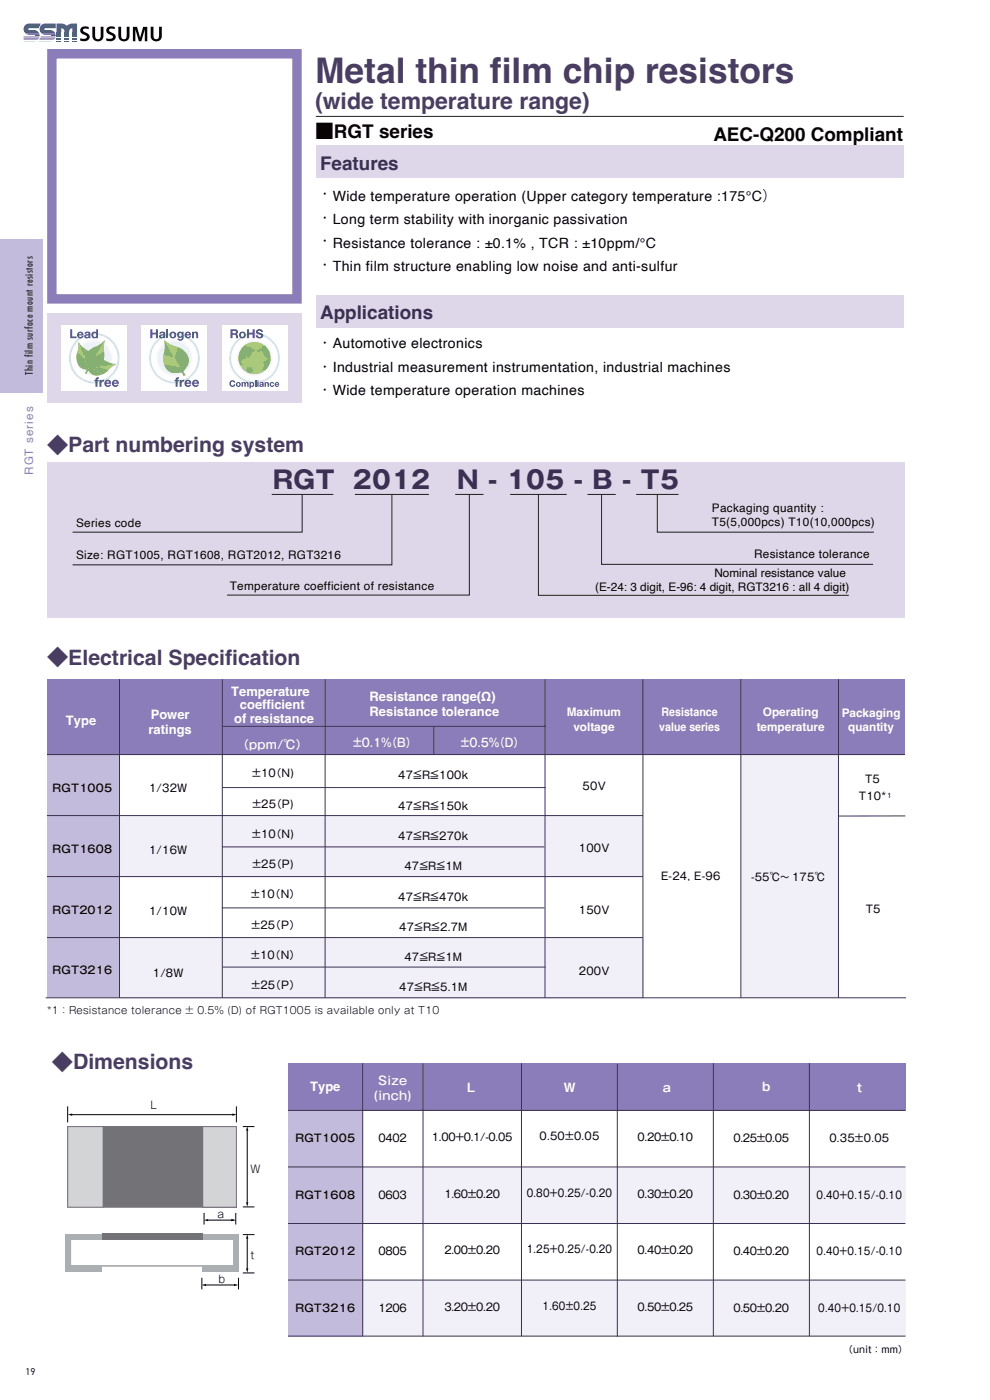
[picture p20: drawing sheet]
<svg xmlns="http://www.w3.org/2000/svg" width="210mm" height="297mm" viewBox="0 0 210 297" stroke-linecap="round" stroke-linejoin="round" font-family="sans-serif">
<defs><g id="words">
<text font-size="7.5" fill="#4a3d62" x="66.8" y="17.5">Metal thin film chip resistors</text>
<g font-size="5.3" fill="#3c3052">
<text x="57.9" y="103.8">RGT</text>
<text x="74.9" y="103.8">2012</text>
<text x="97" y="103.8">N - 105 - B - T5</text>
</g>
<text font-size="4.9" fill="#4a3d62" x="66.8" y="23">(wide temperature range)</text>
<g font-size="4.5" fill="#4a3d62">
<text x="10" y="96">◆Part numbering system</text>
<text x="10" y="141.2">◆Electrical Specification</text>
<text x="11" y="226.9">◆Dimensions</text>
</g>
<g font-size="4" fill="#080302">
<text x="66.8" y="29.3">■RGT series</text>
<text x="151.3" y="29.8">AEC-Q200 Compliant</text>
</g>
<g font-size="4" fill="#3c3052">
<text x="67.9" y="36.1">Features</text>
<text x="67.9" y="67.7">Applications</text>
</g>
<g font-size="3" fill="#080302">
<text x="67.6" y="42.2">・Wide temperature operation (Upper category temperature :175°C）</text>
<text x="67.6" y="47.2">・Long term stability with inorganic passivation</text>
<text x="67.6" y="52.2">・Resistance tolerance : ±0.1% , TCR : ±10ppm/°C</text>
<text x="67.6" y="57.2">・Thin film structure enabling low noise and anti-sulfur</text>
<text x="67.6" y="73.9">・Automotive electronics</text>
<text x="67.6" y="78.9">・Industrial measurement instrumentation, industrial machines</text>
<text x="67.6" y="83.9">・Wide temperature operation machines</text>
</g>
<g font-size="2.8" fill="#fff">
<text x="49" y="147.6">Temperature</text>
<text x="78.4" y="148.7">Resistance range(Ω)</text>
<text x="14" y="153.9">Type</text>
<text x="31.5" y="155.6">ratings</text>
<text x="32" y="152.5">Power</text>
<text x="49.7" y="153.3">of resistance</text>
<text x="50.9" y="150.5">coefficient</text>
<text x="78.4" y="151.9">Resistance tolerance</text>
<text x="65.8" y="231.5">Type</text>
</g>
<text font-size="2.5" fill="#8c7ebb" x="7" y="100.7" transform="rotate(-90 7 100.7)">RGT series</text>
<g font-size="2.5" fill="#080302">
<text x="16.1" y="111.8">Series code</text>
<text x="151" y="108.6">Packaging quantity :</text>
<text x="151" y="111.6">T5(5,000pcs) T10(10,000pcs)</text>
<text x="16.1" y="118.6">Size: RGT1005, RGT1608, RGT2012, RGT3216</text>
<text x="159.9" y="118.4">Resistance tolerance</text>
<text x="48.7" y="125.2">Temperature coefficient of resistance</text>
<text x="126.2" y="125.4">(E-24: 3 digit, E-96: 4 digit, RGT3216 : all 4 digit)</text>
<text x="151.5" y="122.4">Nominal resistance value</text>
</g>
<g font-size="2.5" fill="#fff">
<text x="120.2" y="152">Maximum</text>
<text x="121.6" y="155">voltage</text>
<text x="139.8" y="155">value series</text>
<text x="140.3" y="152">Resistance</text>
<text x="160.5" y="155">temperature</text>
<text x="161.8" y="152">Operating</text>
<text x="178.5" y="152.1">Packaging</text>
<text x="179.9" y="155.1">quantity</text>
<text x="50.3" y="158.8">（ppm/℃）</text>
<text x="74.7" y="158.5">±0.1%（B）</text>
<text x="97.6" y="158.5">±0.5%（D）</text>
<text x="79.3" y="233.4">(inch)</text>
<text x="80.2" y="230.2">Size</text>
<text x="99.1" y="231.6">L</text>
<text x="119.6" y="231.6">W</text>
<text x="140.6" y="231.6">a</text>
<text x="161.3" y="231.4">ｂ</text>
<text x="181.8" y="231.6">t</text>
</g>
<g font-size="2.3" fill="#080302">
<text x="53.3" y="164.9">±10</text>
<text x="57.4" y="164.9">（N)</text>
<text x="84.5" y="165.4">47≦R≦100k</text>
<text x="123.6" y="167.7">50V</text>
<text x="183.5" y="166.2">T5</text>
<text x="11.2" y="168">RGT1005</text>
<text x="31.6" y="168.1">1/32W</text>
<text x="53.3" y="171.3">±25</text>
<text x="57.5" y="171.3">（P)</text>
<text x="84.5" y="171.8">47≦R≦150k</text>
<text x="182.2" y="169.7">T10*</text>
<text x="53.3" y="177.7">±10</text>
<text x="57.4" y="177.7">（N)</text>
<text x="84.5" y="178.2">47≦R≦270k</text>
<text x="11.2" y="180.9">RGT1608</text>
<text x="31.6" y="181.2">1/16W</text>
<text x="53.3" y="184.2">±25</text>
<text x="57.5" y="184.2">（P)</text>
<text x="85.8" y="184.6">47≦R≦1M</text>
<text x="122.8" y="180.7">100V</text>
<text x="53.1" y="190.6">±10</text>
<text x="57.2" y="190.6">（N）</text>
<text x="84.5" y="191">47≦R≦470k</text>
<text x="140.2" y="186.7">E-24, E-96</text>
<text x="159.3" y="186.8">-55℃～ 175℃</text>
<text x="11.2" y="193.8">RGT2012</text>
<text x="31.6" y="194.2">1/10W</text>
<text x="53.1" y="197">±25</text>
<text x="57.3" y="197">（P）</text>
<text x="84.7" y="197.5">47≦R≦2.7M</text>
<text x="122.8" y="193.8">150V</text>
<text x="183.6" y="193.8">T5</text>
<text x="53.1" y="203.4">±10</text>
<text x="57.2" y="203.4">（N）</text>
<text x="85.8" y="203.9">47≦R≦1M</text>
<text x="11.2" y="206.7">RGT3216</text>
<text x="32.4" y="207.3">1/8W</text>
<text x="53.1" y="209.8">±25</text>
<text x="57.3" y="209.8">（P）</text>
<text x="122.8" y="206.8">200V</text>
<text x="84.7" y="210.3">47≦R≦5.1M</text>
<text x="31.9" y="235.2">L</text>
<text x="62.7" y="242.3">RGT1005</text>
<text x="80.3" y="242.3">0402</text>
<text x="91.6" y="242.1">1.00+0.1/-0.05</text>
<text x="114.5" y="241.9">0.50±0.05</text>
<text x="135.2" y="242.1">0.20±0.10</text>
<text x="155.6" y="242.3">0.25±0.05</text>
<text x="175.9" y="242.3">0.35±0.05</text>
<text x="53.1" y="248.8">W</text>
<text x="62.7" y="254.3">RGT1608</text>
<text x="80.3" y="254.3">0603</text>
<text x="94.3" y="254.1">1.60±0.20</text>
<text x="111.8" y="253.9">0.80+0.25/-0.20</text>
<text x="135.2" y="254.1">0.30±0.20</text>
<text x="155.6" y="254.3">0.30±0.20</text>
<text x="173.2" y="254.3">0.40+0.15/-0.10</text>
<text x="46.1" y="258.4">a</text>
<text x="53.1" y="267.2">t</text>
<text x="62.7" y="266.3">RGT2012</text>
<text x="80.3" y="266.3">0805</text>
<text x="94.3" y="266.1">2.00±0.20</text>
<text x="111.8" y="265.9">1.25+0.25/-0.20</text>
<text x="135.2" y="266.1">0.40±0.20</text>
<text x="155.6" y="266.3">0.40±0.20</text>
<text x="173.2" y="266.3">0.40+0.15/-0.10</text>
<text x="46.4" y="272.1">b</text>
<text x="62.7" y="278.3">RGT3216</text>
<text x="80.3" y="278.3">1206</text>
<text x="94.3" y="278.1">3.20±0.20</text>
<text x="115.1" y="277.9">1.60±0.25</text>
<text x="135.2" y="278.1">0.50±0.25</text>
<text x="155.6" y="278.3">0.50±0.20</text>
<text x="173.6" y="278.3">0.40+0.15/0.10</text>
</g>
<g font-size="2.1" fill="#231f20">
<text x="7" y="79.6" transform="rotate(-90 7 79.6)">Thin film surface mount resistors</text>
<text x="5.4" y="291.7">19</text>
</g>
<text font-size="2.1" fill="#080302" x="10" y="215.1">*1：Resistance tolerance ± 0.5% (D) of RGT1005 is available only at T10</text>
<text font-size="2" fill="#080302" x="178.9" y="287">（unit：mm）</text>
<text font-size="1.4" fill="#080302" x="188.2" y="169.2">1</text>
</g></defs>
<g fill="#f1eff7">
<path d="M61.1 277.5h131v6h-131z"/>
<path d="M61.1 271.5h131v6h-131z"/>
</g>
<g fill="#ded7ea">
<path d="M67 30.7h124.7v7h-124.7z"/>
<path d="M67 62.6h124.7v7h-124.7z"/>
<path d="M10 98h182v33h-182z"/>
</g>
<path d="M11 11.4h52v52h-52z" fill="#fff"/>
<path d="M11 11.4h52v52h-52z" fill="none" stroke="#8b7dba" stroke-width="2" stroke-linecap="butt"/>
<path d="M10 66.5h54v19h-54z" fill="#ded7ea"/>
<path d="M14.5 238.9h35.6v17.1h-35.6z" fill="#737276"/>
<path d="M14.5 239h35.6v17.1h-35.6z" fill="none" stroke="#737276" stroke-width=".21"/>
<path d="M14.4 238.9h7.5v17.2h-7.5z" fill="#d3d4d5"/>
<path d="M14.4 239h7.5v17.1h-7.5z" fill="none" stroke="#737276" stroke-width=".21"/>
<path d="M43 238.9h7.1v17.1h-7.1z" fill="#d3d4d5"/>
<path d="M43 239h7.1v17.1h-7.1zM15 262.9h34.5v5.7h-34.5z" fill="none" stroke="#737276" stroke-width=".21"/>
<g fill="#acafb1">
<path d="M13.8 261.8h7.9v1.3h-7.9z"/>
<path d="M13.8 268.6h7.9v1.3h-7.9z"/>
<path d="M13.8 261.8h1.3v8.1h-1.3z"/>
<path d="M42.9 261.8h7.8v1.3h-7.8z"/>
<path d="M42.9 268.6h7.8v1.3h-7.8z"/>
<path d="M49.4 261.8h1.3v8.1h-1.3z"/>
</g>
<path d="M14.4 236.5l.9-.3v.5z" fill="#030303"/>
<path d="M49.5 236.5h-34.4" fill="none" stroke="#030303" stroke-width=".21"/>
<path d="M49.3 236.2l.9 .3-.9 .2z" fill="#030303"/>
<path d="M14.4 234.7v3.4M50.1 234.7v3.4" fill="none" stroke="#030303" stroke-width=".21"/>
<path d="M52.2 255.1h.5l-.3 .9z" fill="#030303"/>
<path d="M52.4 239.7v15.5" fill="none" stroke="#030303" stroke-width=".21"/>
<path d="M52.4 239l.3 .9h-.5z" fill="#030303"/>
<path d="M51.5 239h2.5M51.5 256h2.5" fill="none" stroke="#030303" stroke-width=".21"/>
<path d="M52.2 269.1h.5l-.3 .9z" fill="#030303"/>
<path d="M52.4 262.6v6.7" fill="none" stroke="#030303" stroke-width=".21"/>
<path d="M52.4 261.9l.3 .9h-.5z" fill="#030303"/>
<path d="M51.5 270h2.5M51.5 261.9h2.5" fill="none" stroke="#030303" stroke-width=".21"/>
<path d="M21.7 261.6h21.2v1.5h-21.2z" fill="#737276"/>
<g fill="#fff">
<path d="M61.1 235.6h131v6h-131z"/>
<path d="M61.1 241.6h131v6h-131z"/>
</g>
<path d="M61.1 253.6h131v6h-131z" fill="#f1eff7"/>
<g fill="#fff">
<path d="M61.1 259.6h131v6h-131z"/>
<path d="M61.1 265.6h131v6h-131z"/>
</g>
<path d="M61.1 225.6h131v10h-131z" fill="#8b7dba"/>
<path d="M61.1 247.6h131v6h-131z" fill="#f1eff7"/>
<path d="M61.1 235.6h15.8v47.9h-15.8z" fill="#c2bbdc"/>
<path d="M61.1 235.6h131M76.9 225.6v57.8M89.7 225.6v57.8M110.6 225.6v57.8M130.9 225.7v57.8M151.3 225.6v57.8M171.7 225.6v57.8M61.1 247.6h131M61.1 259.6h131M61.1 271.6h131" fill="none" stroke="#3c3052" stroke-width=".21"/>
<path d="M25.4 198.9h111.1v12.9h-111.1z" fill="#f1eff7"/>
<path d="M10 160.1h182v12.9h-182z" fill="#fff"/>
<path d="M25.3 173h111.1v12.9h-111.1z" fill="#f1eff7"/>
<path d="M10 185.9h182v12.9h-182z" fill="#fff"/>
<path d="M10 160.1h15.3v51.6h-15.3z" fill="#c2bbdc"/>
<path d="M10 173h126.4M47.1 167.1h68.6M47.1 179.7h68.4M10 186h126.4M47.1 192.6h68.4" fill="none" stroke="#3c3052" stroke-width=".21"/>
<path d="M157.3 160.2h20.6v51.5h-20.6z" fill="#f1eff7"/>
<path d="M10 144.1h182v16h-182z" fill="#8b7dba"/>
<g fill="none" stroke="#3c3052" stroke-width=".21">
<path d="M25.4 144.1v67.6M47.2 144.1v67.6M47.2 154.1h68.5M69 144.1v67.6M92 154.1v6M115.6 144.1v67.6M136.4 144.1v67.6M157.1 144.1v67.6M177.9 144.1v67.6M10 160.1h182M192 173.1h-14.2M10 198.9h126.4"/>
<path d="M9.7 211.7h182.5M47.3 205.2h68.4M61.1 283.4h131"/>
</g>
<path d="M67 24.7h124.7M57.6 104.9h13.1M64.1 104.9v8h-48.7M75.3 104.9h15.7M83.1 104.9v14.9h-67.7M96.6 104.9h6M99.6 104.9v21.3h-51.4M108.2 104.9h12M114.2 104.9v21.4h65.8M134.9 104.9h9M139.4 104.9v8h46" fill="none" stroke="#231f20" stroke-width=".21"/>
<g fill="#fff">
<path d="M13 69h14v14h-14z"/>
<path d="M30 69h14v14h-14z"/>
<path d="M47 69h14v14h-14z"/>
</g>
<circle cx="54" cy="76" r="5.2" fill="none" stroke="#e0f1f9" stroke-width=".5"/>
<circle cx="54" cy="76" r="5.2" fill="none" stroke="#c4e5f4" stroke-width=".21"/>
<circle cx="54" cy="76" r="3.6" fill="#e0f1f9"/>
<circle cx="54" cy="76" r="3.6" fill="none" stroke="#f0f8fc" stroke-width=".4"/>
<g fill="#1e569d">
<path d="M52.4 69.9h.4v.7h.8v-.7h.4v1.8h-.4v-.8h-.8v.8h-.4z"/>
<path d="M54.5 70l.3-.1a.75 .75 0 0 1 1 .5h-.4l-.4-.3-.3 .3 .2 .1a.79 .79 0 0 1 .9 .9 .85 .85 0 0 1-.9 .4 .85 .85 0 0 1-.6-.7h.4a.41 .41 0 0 0 .3 .4 .41 .41 0 0 0 .4-.3l-.3-.2a.61 .61 0 0 1-.7-.3 .61 .61 0 0 1 .1-.7z"/>
<path d="M48.8 80.9a.62 .62 0 0 1 1.1 .3h-.3l-.1-.2a.4 .4 0 0 0-.5 .4 .4 .4 0 0 0 .6 .3v-.2h.3a.67 .67 0 0 1-1 .5 .67 .67 0 0 1-.1-1.1z"/>
<path d="M51.2 81.1h.3v.1a.34 .34 0 0 1 .6 0l.3-.1 .3 .1v.8h-.2l-.1-.7h-.1h-.2v.7h-.3v-.7h-.1l-.2 .2v.5h-.3z"/>
<path d="M54.1 80.7h.3v1.3h-.3z"/>
<path d="M56.1 81.1h.3v.1l.5-.1 .1 .9h-.2v-.5l-.2-.2h-.2v.7h-.3z"/>
<path d="M57.4 81.1h.5l.3 .3-.4-.1a.28 .28 0 0 0-.3 .3 .28 .28 0 0 0 .3 .2l.4-.1a.5 .5 0 0 1-.8 .3 .5 .5 0 0 1 0-.9z"/>
<path d="M49.3 70.2v.5l.7-.1-.1-.4zM48.9 69.9h1a.52 .52 0 0 1 .6 .4 .52 .52 0 0 1-.3 .6l.2 .2 .1 .6h-.4l-.1-.6-.3-.1h-.4v.7h-.4z"/>
<path d="M51 71.1a.4 .4 0 0 0 .8 0 .4 .4 0 0 0-.8 0zM50.7 71.1a.72 .72 0 0 1 1.4 0 .72 .72 0 0 1-1.4 0z"/>
<path d="M50.3 81.6a.28 .28 0 0 0 .5 0 .28 .28 0 0 0-.5 0zM50 81.6a.55 .55 0 0 1 1.1 0 .55 .55 0 0 1-1.1 0z"/>
<path d="M53.1 81.6a.3 .3 0 0 0 .6 0 .3 .3 0 0 0-.6 0zM52.9 81.1h.3v.1a.45 .45 0 0 1 .6 .1 .45 .45 0 0 1 0 .6 .45 .45 0 0 1-.6 0v.5h-.3z"/>
<path d="M54.6 81.1h.2v.9h-.2zM54.6 80.7h.2v.2h-.2z"/>
<path d="M55.3 81.7l.1 .2 .2-.3zM55.1 81.2l.4-.1 .3 .1 .1 .8-.9-.1 .1-.3 .5-.2-.1-.2-.5 .2z"/>
<path d="M58.6 81.3l-.1 .2h.5l-.2-.2zM58.5 81.1h.5l.2 .5h-.7l.1 .2 .6-.1a.51 .51 0 0 1-.8 .2 .51 .51 0 0 1 .1-.8z"/>
</g>
<circle cx="54" cy="76" r="3.4" fill="#b5cd61"/>
<g fill="#70b446">
<path d="M52.5 77.9l.5 .2 .2-.2a.61 .61 0 0 1 .4 .8 .61 .61 0 0 1-.9 .3l-.3-.2-.1-.3z"/>
<path d="M51.7 73.4l.5-.3 .3 .5 .7 .1 .8 .5v.3a1.02 1.02 0 0 0-.8 .8l-.5 .6-.3-.1 .1-.4-.3 .1a.61 .61 0 0 1-.7 .8l-.5 .4 .1 .4 .5 .3h-.7a3.4 3.4 0 0 1 .8-4z"/>
<path d="M54.5 74.3a1.63 1.63 0 0 0 1.3-.9l.2-.1a2.35 2.35 0 0 1 1.2 2.6l.1 .1a2.09 2.09 0 0 1-.6 2.1l-.4 .4-.9 .1a1.72 1.72 0 0 0 .5-1.7l.1-.2 .8-.4a.58 .58 0 0 0-.6-.7 1.49 1.49 0 0 0-1-1.1l-.7 .1z"/>
<path d="M53.2 75.7l.2 .1-.2 .1z"/>
<path d="M52.8 76.1l.3-.2z"/>
</g>
<circle cx="37" cy="76" r="5.2" fill="none" stroke="#e0f1f9" stroke-width=".5"/>
<circle cx="37" cy="76" r="5.2" fill="none" stroke="#c4e5f4" stroke-width=".21"/>
<circle cx="37" cy="76" r="3.6" fill="#e0f1f9"/>
<circle cx="37" cy="76" r="3.6" fill="none" stroke="#f0f8fc" stroke-width=".4"/>
<path d="M34.9 72.2a5.8 5.8 0 0 0 2.7 1.4l-.6 2.4z" fill="#b5cd61"/>
<g fill="#88ba43">
<path d="M34.9 72.2l2.1 3.8-2.3-.7a5.7 5.7 0 0 0 .2-3.1z"/>
<path d="M37.6 73.6l1 .5 .6 .5-1.1 3.2-1.1-1.8z"/>
</g>
<path d="M34.8 77.3l3.3 .5 1.1 1.9h-.3l-.2-.5a.85 .85 0 0 0-1.1-.1 2.36 2.36 0 0 1-2.8-1.8z" fill="#70b446"/>
<path d="M34.7 75.3l2.3 .7 1.1 1.8-3.3-.5-.2-.9z" fill="#b5cd61"/>
<g fill="#70b446">
<path d="M38.9 78.8l.4 .7-.1 .2-.3-.6z"/>
<path d="M39.2 74.6a2.65 2.65 0 0 1-.2 4.1l-.1 .4-.8-1.3z"/>
</g>
<g fill="#1e569d">
<path d="M31.9 69.9h.4v.7h.8v-.7h.4v1.8h-.4v-.8h-.8v.8h-.4z"/>
<path d="M35.3 69.9h.4v1.8h-.4z"/>
<path d="M40.7 70.4h.4v.2l.3-.2h.4l.2 .2v1.1h-.4v-.9l-.2-.2-.3 .2v.9h-.4z"/>
<path d="M37.3 80.3l.7-.3v.3l-.3 .2 .2 .1v.3h-.2v1.1h-.4v-1.1h-.3v-.3h.3z"/>
<path d="M38.1 80.6h.4v.3l.3-.3h.2v.3l-.5 .3v.8h-.4z"/>
<path d="M34.2 71.2v.3h.2h.2l.1-.4zM33.9 70.5a.73 .73 0 0 1 1.1 .2l.1 1h-.4v-.1a.49 .49 0 0 1-.7 .2 .49 .49 0 0 1-.2-.6 .49 .49 0 0 1 .6-.3l.3-.1-.1-.2-.8 .2z"/>
<path d="M36.3 71.1a.4 .4 0 0 0 .8 0 .4 .4 0 0 0-.8 0zM35.9 71.1a.75 .75 0 0 1 1.5 0 .75 .75 0 0 1-1.5 0z"/>
<path d="M37.8 71a.4 .4 0 0 0 .8 0 .4 .4 0 0 0-.8 0zM37.7 70.6l.5-.3 .4 .3v-.2h.3v1.4a.7 .7 0 0 1-.6 .5 .7 .7 0 0 1-.7-.5h.4a.33 .33 0 0 0 .5 .2 .33 .33 0 0 0 .1-.5 .64 .64 0 0 1-1 0 .64 .64 0 0 1 .1-.9z"/>
<path d="M39.7 70.7l-.2 .2h.6l-.1-.2zM39.4 70.6a.68 .68 0 0 1 .8-.2 .68 .68 0 0 1 .3 .8h-1l.1 .2a.34 .34 0 0 0 .6-.1h.3a.71 .71 0 0 1-1.1 .4 .71 .71 0 0 1 0-1.1z"/>
<path d="M39.7 80.9l-.2 .3h.7l-.2-.3zM39.3 80.8a.73 .73 0 0 1 .9-.2 .73 .73 0 0 1 .4 .8h-1.1l.1 .2a.37 .37 0 0 0 .6 0h.4a.76 .76 0 0 1-1.2 .4 .76 .76 0 0 1-.1-1.2z"/>
<path d="M41.3 80.9l-.1 .3h.6l-.2-.3zM41 80.8a.73 .73 0 0 1 .8-.2 .73 .73 0 0 1 .4 .8h-1v.2a.37 .37 0 0 0 .6 0h.4a.76 .76 0 0 1-1.2 .4 .76 .76 0 0 1 0-1.2z"/>
</g>
<circle cx="20" cy="76" r="5.2" fill="none" stroke="#e0f1f9" stroke-width=".5"/>
<circle cx="20" cy="76" r="5.2" fill="none" stroke="#c4e5f4" stroke-width=".21"/>
<circle cx="20" cy="76" r="3.6" fill="#e0f1f9"/>
<circle cx="20" cy="76" r="3.6" fill="none" stroke="#f0f8fc" stroke-width=".4"/>
<g fill="#1e569d">
<path d="M14.9 69.9h.4v1.5h.9v.3h-1.3z"/>
<path d="M20.3 80.3l.7-.3v.3l-.3 .2 .2 .1v.3h-.2v1.1h-.4v-1.1h-.3v-.3h.3z"/>
<path d="M21.1 80.6h.4v.3l.3-.3h.2v.3l-.5 .3v.8h-.4z"/>
<path d="M16.9 70.7l-.2 .2h.6l-.1-.2zM16.6 70.6a.68 .68 0 0 1 .8-.2 .68 .68 0 0 1 .3 .8h-1l.1 .2a.34 .34 0 0 0 .6-.1h.3a.71 .71 0 0 1-1.1 .4 .71 .71 0 0 1 0-1.1z"/>
<path d="M18.3 71.2v.3h.2h.2l.1-.4zM18 70.5a.73 .73 0 0 1 1.2 .2v1h-.4v-.1a.49 .49 0 0 1-.6 .2 .49 .49 0 0 1-.3-.6 .49 .49 0 0 1 .7-.3l.2-.1-.1-.2-.8 .2z"/>
<path d="M19.7 71a.4 .4 0 0 0 .8 0 .4 .4 0 0 0-.8 0zM19.5 70.6l.5-.3 .4 .2v-.6h.4v1.8h-.4v-.1a.67 .67 0 0 1-.9-.1 .67 .67 0 0 1 0-.9z"/>
<path d="M22.7 80.9l-.2 .3h.7l-.2-.3zM22.3 80.8a.73 .73 0 0 1 .9-.2 .73 .73 0 0 1 .4 .8h-1.1l.1 .2a.37 .37 0 0 0 .6 0h.4a.76 .76 0 0 1-1.2 .4 .76 .76 0 0 1-.1-1.2z"/>
<path d="M24.3 80.9l-.1 .3h.6l-.2-.3zM24 80.8a.73 .73 0 0 1 .8-.2 .73 .73 0 0 1 .4 .8h-1v.2a.37 .37 0 0 0 .6 0h.4a.76 .76 0 0 1-1.2 .4 .76 .76 0 0 1 0-1.2z"/>
</g>
<g fill="#70b446">
<path d="M20.3 75.5l1.8-1v1.1l-.1 .8-3.3 1.8z"/>
<path d="M18.8 78.2l3.2-1.8 .6 .3-1.4 1.1z"/>
</g>
<path d="M22.2 72.2l-.2 1.2 .1 1.1-1.8 1z" fill="#b5cd61"/>
<path d="M20.3 73.5l1-.5 .9-.8-1.9 3.3z" fill="#88ba43"/>
<path d="M21.2 77.9l3.5-.6-1 .5-.7 .7z" fill="#b5cd61"/>
<path d="M21.2 77.8l1.4-1.1 1 .4 1 .2z" fill="#88ba43"/>
<g fill="#70b446">
<path d="M18.7 78.2v.1z"/>
<path d="M18.7 74.5l.6-.5 1-.5v2l-1.6 2.7z"/>
<path d="M18.7 78.3l.9-.2 2 1.3a2.18 2.18 0 0 1-2.8-.8l-.5 .7h-.2z"/>
<path d="M16.3 76.3l2.1 1.2 .3 .8-.6 1v-.2l.3-.6a2.21 2.21 0 0 1-2.1-2.2z"/>
<path d="M18.2 74.1l.5 .4v3.7l-.8-2.3z"/>
</g>
<g fill="#88ba43">
<path d="M19.6 78.1l1.6-.3 1.8 .7-.7 .6-.7 .3z"/>
<path d="M16.6 72.6l.7 .9 .9 .6-.3 1.8z"/>
<path d="M16.4 74.7l1.5 1.2 .5 1.6-2.1-1.2-.1-.7z"/>
</g>
<path d="M16.6 72.6l1.3 3.4-1.5-1.3 .2-1z" fill="#b5cd61"/>
<path d="M49.1 258.6l.9 .2-.9 .3z" fill="#030303"/>
<path d="M44 258.8h5.7" fill="none" stroke="#030303" stroke-width=".21"/>
<path d="M43.2 258.8l.9-.2v.5z" fill="#030303"/>
<path d="M43.3 257.3v2.5M50 257.3v2.5" fill="none" stroke="#030303" stroke-width=".21"/>
<path d="M49.6 272.4l.9 .2-.9 .2z" fill="#030303"/>
<path d="M43.5 272.6h6.1" fill="none" stroke="#030303" stroke-width=".21"/>
<path d="M42.8 272.6l.9-.2v.4z" fill="#030303"/>
<path d="M42.8 271.1v2.4M50.6 271.1v2.4" fill="none" stroke="#030303" stroke-width=".21"/>
<path d="M124.6 104.9h6M127.6 105v14.7h57.6" fill="none" stroke="#231f20" stroke-width=".21"/>
<g fill="#030303">
<path d="M17.2 5.9l.6-.3 1 .1v.5l-.4-.1a.46 .46 0 0 0-.6 0 .46 .46 0 0 0-.1 .5l.3 .2a.96 .96 0 0 1 .9 .7 .96 .96 0 0 1-.3 1.1l-.7 .1-.9-.1v-.5l.6 .1a.53 .53 0 0 0 .6 0 .53 .53 0 0 0 .1-.6l-.2-.1a.98 .98 0 0 1-1-.6 .98 .98 0 0 1 .1-1z"/>
<path d="M19.6 5.7h.6v2.1a.57 .57 0 0 0 .6 .5 .57 .57 0 0 0 .5-.5l.1-2.1h.5v1.9a1.18 1.18 0 0 1-1.1 1.2 1.18 1.18 0 0 1-1.2-1.2z"/>
<path d="M28.2 5.7h.9l.6 2.3 .7-2.3h.8v3h-.5v-2.5l-.7 2.5h-.5l-.8-2.5v2.5h-.5z"/>
<path d="M22.8 5.9l.5-.3 1 .1v.5l-.4-.1a.46 .46 0 0 0-.6 0 .46 .46 0 0 0-.1 .5l.3 .2a.96 .96 0 0 1 1 .7 .96 .96 0 0 1-.4 1.1l-.7 .1-.9-.1v-.5l.6 .1a.53 .53 0 0 0 .6 0 .53 .53 0 0 0 .2-.6l-.3-.1a.98 .98 0 0 1-.9-.6 .98 .98 0 0 1 .1-1z"/>
<path d="M25.1 5.7h.6v2.1a.57 .57 0 0 0 .6 .5 .57 .57 0 0 0 .6-.5v-2.1h.6v1.9a1.18 1.18 0 0 1-1.2 1.2 1.18 1.18 0 0 1-1.2-1.2z"/>
<path d="M32 5.7h.6v2.1a.57 .57 0 0 0 .5 .5 .57 .57 0 0 0 .6-.5v-2.1h.6v1.9a1.18 1.18 0 0 1-1.2 1.2 1.18 1.18 0 0 1-1.1-1.2z"/>
</g>
<g fill="#215fa0">
<path d="M13.7 8.1h1v.1h-1z"/>
<path d="M13.7 7.1h1v.3h-1z"/>
<path d="M13.7 7.8h1v.1h-1z"/>
<path d="M12 6.8h1v.3h-1z"/>
<path d="M7.4 7.4h1v.2h-1z"/>
<path d="M5.5 7.1h2.8l.1 .3h-2.2z"/>
<path d="M13.7 6.8h1v.3h-1z"/>
<path d="M12 8.1h1v.1h-1z"/>
<path d="M8.6 6.8h2.9l.2 .3h-2.9z"/>
<path d="M12 7.4h1v.2h-1z"/>
<path d="M12 7.8h1v.1h-1z"/>
<path d="M5.2 6.8h2.9l.2 .3h-2.9z"/>
<path d="M12 5a2.47 2.47 0 0 1 2.2 .5l.8-.5h1.3v1.8h-.9v-.8a.7 .7 0 0 0-.7 .8h-1v-.1a.69 .69 0 0 0-.7-.7v.8h-1z"/>
<path d="M10.8 7.4h1v.2h-1z"/>
<path d="M8.6 7.8h3.2l-.1 .1h-3.1z"/>
<path d="M12 7.1h1v.3h-1z"/>
<path d="M8.5 8.1h3.2l-.1 .1h-3.2z"/>
<path d="M8.9 7.1h2.8l.1 .3h-2.2z"/>
<path d="M13.7 7.4h1v.2h-1z"/>
<path d="M8.9 5.2l.7-.2h2.2v1h-2.2l-.2 .2 .2 .2a2.18 2.18 0 0 1 1.7 .2l.2 .2h-2.9l-.2-.4a1.18 1.18 0 0 1 .5-1.2z"/>
<path d="M5.5 5.2l.7-.2h2.5l-.5 1h-2l-.2 .2 .2 .2a2.18 2.18 0 0 1 1.7 .2l.2 .2h-2.9l-.2-.4a1.18 1.18 0 0 1 .5-1.2z"/>
<path d="M15.4 7.1h.9v.3h-.9z"/>
<path d="M15.4 6.8h.9v.3h-.9z"/>
<path d="M5 8.7h2.6z"/>
<path d="M8.2 8.7h2.8z"/>
<path d="M15.4 8.7h.9z"/>
<path d="M5 7.8h3.4l-.1 .1h-3.3z"/>
<path d="M12 8.7h1z"/>
<path d="M13.7 8.7h1z"/>
<path d="M8.3 8.4h3.2l-3.2 .1z"/>
<path d="M5 8.4h3.1z"/>
<path d="M15.4 7.4h.9v.2h-.9z"/>
<path d="M12 8.4l1 .1z"/>
<path d="M5 8.1h3.3l-.1 .1h-3.2z"/>
<path d="M15.4 8.1h.9v.1h-.9z"/>
<path d="M13.7 8.4l1 .1z"/>
<path d="M15.4 7.8h.9v.1h-.9z"/>
<path d="M15.4 8.4l.9 .1z"/>
</g>
<path d="M-.1 50.7h9.1v32.5h-9.1z" fill="#c2bbdc"/>
<use href="#words"/>
</svg>
